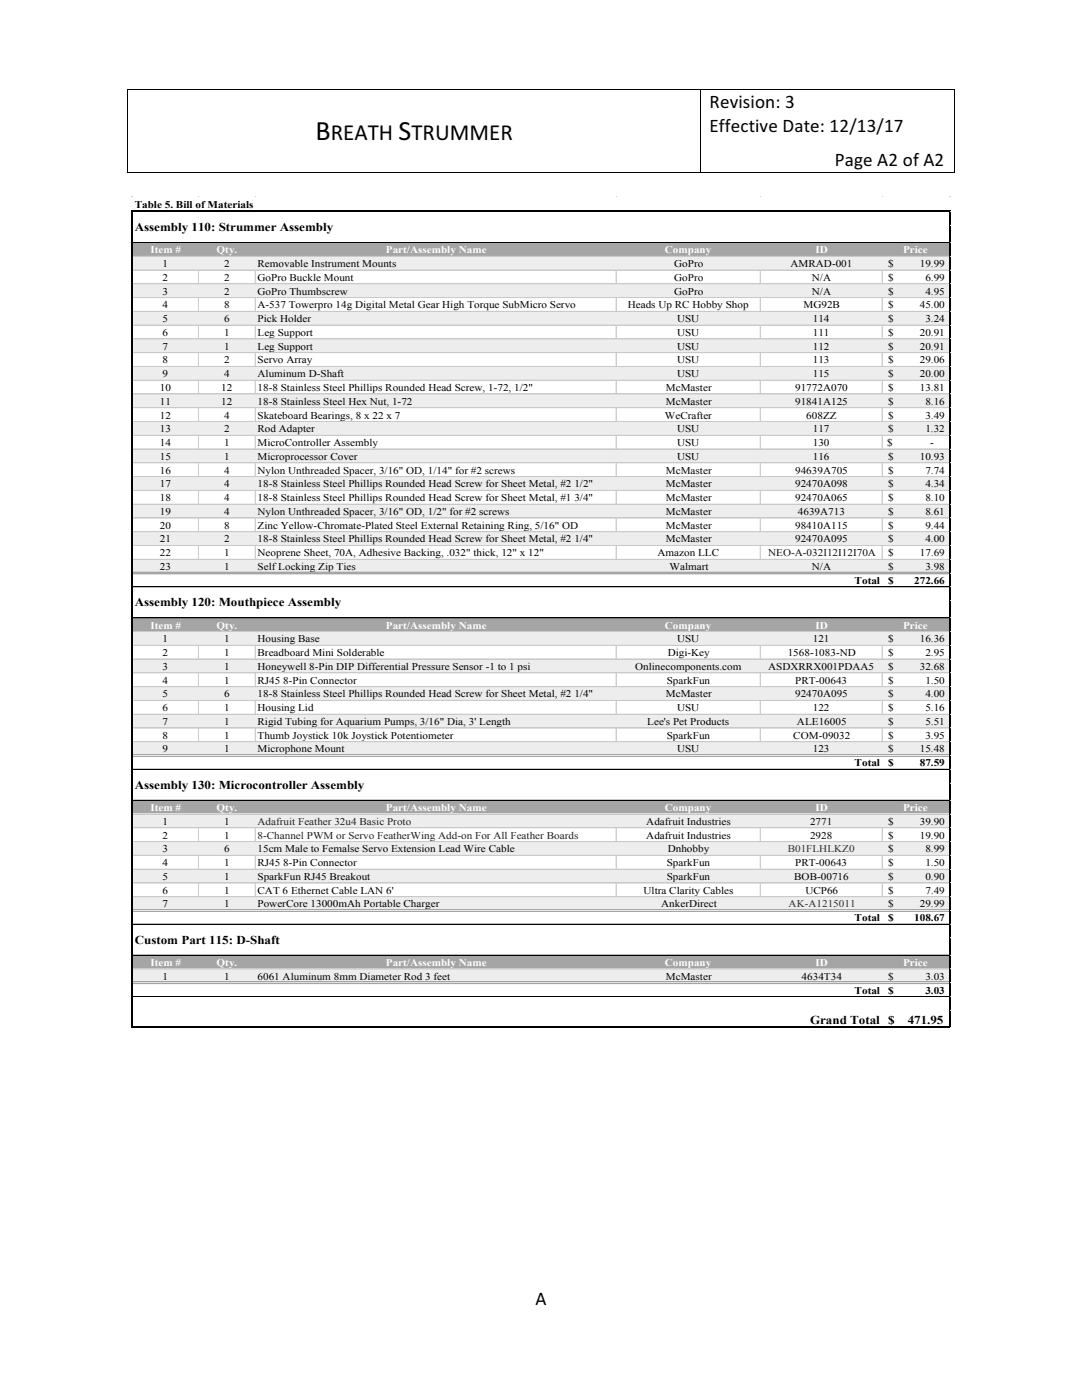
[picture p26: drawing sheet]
<svg xmlns="http://www.w3.org/2000/svg" width="216mm" height="279mm" viewBox="0 0 216 279" stroke-linecap="round" stroke-linejoin="round" font-family="sans-serif">
<defs><g id="words">
<g font-size="5.6">
<text x="62.9" y="28">B</text>
<text x="79.5" y="28">S</text>
</g>
<g font-size="4.6">
<text x="66" y="28">REATH</text>
<text x="82.1" y="28">TRUMMER</text>
</g>
<g font-size="3.8">
<text x="141.6" y="21.6">Revision: 3</text>
<text x="141.6" y="26.3">Effective Date: 12/13/17</text>
<text x="166.6" y="33.2">Page A2 of A2</text>
<text x="106.8" y="260.5">A</text>
</g>
<g font-size="2.4">
<text x="26.9" y="46.1">Assembly 110: Strummer Assembly</text>
<text x="26.9" y="121">Assembly 120: Mouthpiece Assembly</text>
<text x="26.9" y="157.4">Assembly 130: Microcontroller Assembly</text>
<text x="26.9" y="188.3">Custom Part 115: D-Shaft</text>
<text x="161.6" y="204.5">Grand Total $</text>
<text x="181.1" y="204.5">471.95</text>
</g>
<g font-size="2.1">
<text x="26.9" y="41.4">Table 5. Bill of Materials</text>
<text x="32.5" y="53.3">1</text>
<text x="44.7" y="53.3">2</text>
<text x="51.4" y="53.3">Removable Instrument Mounts</text>
<text x="134.5" y="53.3">GoPro</text>
<text x="157.7" y="53.3">AMRAD-001</text>
<text x="177.2" y="53.3">$</text>
<text x="183.5" y="53.3">19.99</text>
<text x="32.5" y="56">2</text>
<text x="32.5" y="58.8">3</text>
<text x="44.7" y="56">2</text>
<text x="44.7" y="58.8">2</text>
<text x="51.4" y="56">GoPro Buckle Mount</text>
<text x="51.4" y="58.8">GoPro Thumbscrew</text>
<text x="134.5" y="56">GoPro</text>
<text x="134.5" y="58.8">GoPro</text>
<text x="162" y="56">N/A</text>
<text x="162" y="58.8">N/A</text>
<text x="177.2" y="56">$</text>
<text x="177.2" y="58.8">$</text>
<text x="184.6" y="56">6.99</text>
<text x="184.6" y="58.8">4.95</text>
<text x="32.5" y="61.5">4</text>
<text x="32.5" y="64.3">5</text>
<text x="44.7" y="61.5">8</text>
<text x="44.7" y="64.3">6</text>
<text x="51.4" y="61.5">A-537 Towerpro 14g Digital Metal Gear High Torque SubMicro Servo</text>
<text x="51.4" y="64.3">Pick Holder</text>
<text x="125.3" y="61.5">Heads Up RC Hobby Shop</text>
<text x="135.1" y="64.3">USU</text>
<text x="160.3" y="61.5">MG92B</text>
<text x="162.2" y="64.3">114</text>
<text x="177.2" y="61.5">$</text>
<text x="177.2" y="64.3">$</text>
<text x="183.5" y="61.5">45.00</text>
<text x="184.6" y="64.3">3.24</text>
<text x="32.5" y="67">6</text>
<text x="32.5" y="69.8">7</text>
<text x="44.7" y="67">1</text>
<text x="44.7" y="69.8">1</text>
<text x="51.4" y="67">Leg Support</text>
<text x="51.4" y="69.8">Leg Support</text>
<text x="135.1" y="67">USU</text>
<text x="135.1" y="69.8">USU</text>
<text x="162.2" y="67">111</text>
<text x="162.2" y="69.8">112</text>
<text x="177.2" y="67">$</text>
<text x="177.2" y="69.8">$</text>
<text x="183.5" y="67">20.91</text>
<text x="183.5" y="69.8">20.91</text>
<text x="32.5" y="72.5">8</text>
<text x="32.5" y="75.3">9</text>
<text x="44.7" y="72.5">2</text>
<text x="44.7" y="75.3">4</text>
<text x="51.4" y="72.5">Servo Array</text>
<text x="51.4" y="75.3">Aluminum D-Shaft</text>
<text x="135.1" y="72.5">USU</text>
<text x="135.1" y="75.3">USU</text>
<text x="162.2" y="72.5">113</text>
<text x="162.2" y="75.3">115</text>
<text x="177.2" y="72.5">$</text>
<text x="177.2" y="75.3">$</text>
<text x="183.5" y="72.5">29.06</text>
<text x="183.5" y="75.3">20.00</text>
<text x="31.9" y="78">10</text>
<text x="31.9" y="80.8">11</text>
<text x="31.9" y="83.5">12</text>
<text x="44.1" y="78">12</text>
<text x="44.1" y="80.8">12</text>
<text x="44.7" y="83.5">4</text>
<text x="51.4" y="78">18-8 Stainless Steel Phillips Rounded Head Screw, 1-72, 1/2&quot;</text>
<text x="51.4" y="80.8">18-8 Stainless Steel Hex Nut, 1-72</text>
<text x="51.4" y="83.5">Skateboard Bearings, 8 x 22 x 7</text>
<text x="132.7" y="83.5">WeCrafter</text>
<text x="132.9" y="78">McMaster</text>
<text x="132.9" y="80.8">McMaster</text>
<text x="158.7" y="78">91772A070</text>
<text x="158.7" y="80.8">91841A125</text>
<text x="160.9" y="83.5">608ZZ</text>
<text x="177.2" y="78">$</text>
<text x="177.2" y="80.8">$</text>
<text x="177.2" y="83.5">$</text>
<text x="183.5" y="78">13.81</text>
<text x="184.6" y="80.8">8.16</text>
<text x="184.6" y="83.5">3.49</text>
<text x="31.9" y="86.3">13</text>
<text x="31.9" y="89">14</text>
<text x="44.7" y="86.3">2</text>
<text x="44.7" y="89">1</text>
<text x="51.4" y="86.3">Rod Adapter</text>
<text x="51.4" y="89">MicroController Assembly</text>
<text x="135.1" y="86.3">USU</text>
<text x="135.1" y="89">USU</text>
<text x="162.2" y="86.3">117</text>
<text x="162.2" y="89">130</text>
<text x="177" y="89">$</text>
<text x="177.2" y="86.3">$</text>
<text x="184.6" y="86.3">1.32</text>
<text x="185.6" y="89">-</text>
<text x="31.9" y="91.8">15</text>
<text x="31.9" y="94.5">16</text>
<text x="44.7" y="91.8">1</text>
<text x="44.7" y="94.5">4</text>
<text x="51.4" y="91.8">Microprocessor Cover</text>
<text x="51.4" y="94.5">Nylon Unthreaded Spacer, 3/16&quot; OD, 1/14&quot; for #2 screws</text>
<text x="132.9" y="94.5">McMaster</text>
<text x="135.1" y="91.8">USU</text>
<text x="158.7" y="94.5">94639A705</text>
<text x="162.2" y="91.8">116</text>
<text x="177.2" y="91.8">$</text>
<text x="177.2" y="94.5">$</text>
<text x="183.5" y="91.8">10.93</text>
<text x="184.6" y="94.5">7.74</text>
<text x="31.9" y="97.3">17</text>
<text x="31.9" y="100">18</text>
<text x="44.7" y="97.3">4</text>
<text x="44.7" y="100">4</text>
<text x="51.4" y="97.3">18-8 Stainless Steel Phillips Rounded Head Screw for Sheet Metal, #2 1/2&quot;</text>
<text x="51.4" y="100">18-8 Stainless Steel Phillips Rounded Head Screw for Sheet Metal, #1 3/4&quot;</text>
<text x="132.9" y="97.3">McMaster</text>
<text x="132.9" y="100">McMaster</text>
<text x="158.7" y="97.3">92470A098</text>
<text x="158.7" y="100">92470A065</text>
<text x="177.2" y="97.3">$</text>
<text x="177.2" y="100">$</text>
<text x="184.6" y="97.3">4.34</text>
<text x="184.6" y="100">8.10</text>
<text x="31.9" y="102.8">19</text>
<text x="31.9" y="105.5">20</text>
<text x="44.7" y="102.8">4</text>
<text x="44.7" y="105.5">8</text>
<text x="51.4" y="102.8">Nylon Unthreaded Spacer, 3/16&quot; OD, 1/2&quot; for #2 screws</text>
<text x="51.4" y="105.5">Zinc Yellow-Chromate-Plated Steel External Retaining Ring, 5/16&quot; OD</text>
<text x="132.9" y="102.8">McMaster</text>
<text x="132.9" y="105.5">McMaster</text>
<text x="158.7" y="105.5">98410A115</text>
<text x="159.2" y="102.8">4639A713</text>
<text x="177.2" y="102.8">$</text>
<text x="177.2" y="105.5">$</text>
<text x="184.6" y="102.8">8.61</text>
<text x="184.6" y="105.5">9.44</text>
<text x="31.9" y="108.3">21</text>
<text x="31.9" y="111">22</text>
<text x="31.9" y="113.8">23</text>
<text x="44.7" y="108.3">2</text>
<text x="44.7" y="111">1</text>
<text x="44.7" y="113.8">1</text>
<text x="51.4" y="108.3">18-8 Stainless Steel Phillips Rounded Head Screw for Sheet Metal, #2 1/4&quot;</text>
<text x="51.4" y="111">Neoprene Sheet, 70A, Adhesive Backing, .032&quot; thick, 12&quot; x 12&quot;</text>
<text x="51.4" y="113.8">Self Locking Zip Ties</text>
<text x="131.2" y="111">Amazon LLC</text>
<text x="132.9" y="108.3">McMaster</text>
<text x="133.6" y="113.8">Walmart</text>
<text x="158.7" y="108.3">92470A095</text>
<text x="162" y="113.8">N/A</text>
<text x="177.2" y="108.3">$</text>
<text x="177.2" y="111">$</text>
<text x="177.2" y="113.8">$</text>
<text x="183.5" y="111">17.69</text>
<text x="184.6" y="108.3">4.00</text>
<text x="184.6" y="113.8">3.98</text>
<text x="170.5" y="116.5">Total</text>
<text x="177.2" y="116.5">$</text>
<text x="182.4" y="116.5">272.66</text>
<text x="32.5" y="128.2">1</text>
<text x="32.5" y="130.9">2</text>
<text x="44.7" y="128.2">1</text>
<text x="44.7" y="130.9">1</text>
<text x="51.4" y="128.2">Housing Base</text>
<text x="51.4" y="130.9">Breadboard Mini Solderable</text>
<text x="133.2" y="130.9">Digi-Key</text>
<text x="135.1" y="128.2">USU</text>
<text x="157.2" y="130.9">1568-1083-ND</text>
<text x="162.2" y="128.2">121</text>
<text x="177.2" y="128.2">$</text>
<text x="177.2" y="130.9">$</text>
<text x="183.5" y="128.2">16.36</text>
<text x="184.6" y="130.9">2.95</text>
<text x="32.5" y="133.7">3</text>
<text x="32.5" y="136.4">4</text>
<text x="44.7" y="133.7">1</text>
<text x="44.7" y="136.4">1</text>
<text x="51.4" y="133.7">Honeywell 8-Pin DIP Differential Pressure Sensor -1 to 1 psi</text>
<text x="51.4" y="136.4">RJ45 8-Pin Connector</text>
<text x="126.7" y="133.7">Onlinecomponents.com</text>
<text x="133" y="136.4">SparkFun</text>
<text x="153.3" y="133.7">ASDXRRX001PDAA5</text>
<text x="158.7" y="136.4">PRT-00643</text>
<text x="177.2" y="133.7">$</text>
<text x="177.2" y="136.4">$</text>
<text x="183.5" y="133.7">32.68</text>
<text x="184.6" y="136.4">1.50</text>
<text x="32.5" y="139.2">5</text>
<text x="32.5" y="141.9">6</text>
<text x="44.7" y="139.2">6</text>
<text x="44.7" y="141.9">1</text>
<text x="51.4" y="139.2">18-8 Stainless Steel Phillips Rounded Head Screw for Sheet Metal, #2 1/4&quot;</text>
<text x="51.4" y="141.9">Housing Lid</text>
<text x="132.9" y="139.2">McMaster</text>
<text x="135.1" y="141.9">USU</text>
<text x="158.7" y="139.2">92470A095</text>
<text x="162.2" y="141.9">122</text>
<text x="177.2" y="139.2">$</text>
<text x="177.2" y="141.9">$</text>
<text x="184.6" y="139.2">4.00</text>
<text x="184.6" y="141.9">5.16</text>
<text x="32.5" y="144.7">7</text>
<text x="32.5" y="147.4">8</text>
<text x="44.7" y="144.7">1</text>
<text x="44.7" y="147.4">1</text>
<text x="51.4" y="144.7">Rigid Tubing for Aquarium Pumps, 3/16&quot; Dia, 3' Length</text>
<text x="51.4" y="147.4">Thumb Joystick 10k Joystick Potentiometer</text>
<text x="129.1" y="144.7">Lee's Pet Products</text>
<text x="133" y="147.4">SparkFun</text>
<text x="158.3" y="147.4">COM-09032</text>
<text x="159" y="144.7">ALE16005</text>
<text x="177.2" y="144.7">$</text>
<text x="177.2" y="147.4">$</text>
<text x="184.6" y="144.7">5.51</text>
<text x="184.6" y="147.4">3.95</text>
<text x="32.5" y="150.2">9</text>
<text x="44.7" y="150.2">1</text>
<text x="51.4" y="150.2">Microphone Mount</text>
<text x="135.1" y="150.2">USU</text>
<text x="162.2" y="150.2">123</text>
<text x="170.5" y="152.9">Total</text>
<text x="177.2" y="150.2">$</text>
<text x="177.2" y="152.9">$</text>
<text x="183.5" y="150.2">15.48</text>
<text x="183.5" y="152.9">87.59</text>
<text x="32.5" y="164.6">1</text>
<text x="32.5" y="167.4">2</text>
<text x="44.7" y="164.6">1</text>
<text x="44.7" y="167.4">1</text>
<text x="129" y="164.6">Adafruit Industries</text>
<text x="129" y="167.4">Adafruit Industries</text>
<text x="161.6" y="164.6">2771</text>
<text x="161.6" y="167.4">2928</text>
<text x="177.2" y="164.6">$</text>
<text x="177.2" y="167.4">$</text>
<text x="183.5" y="164.6">39.90</text>
<text x="183.5" y="167.4">19.90</text>
<text x="32.5" y="170.1">3</text>
<text x="32.5" y="172.9">4</text>
<text x="44.7" y="170.1">6</text>
<text x="44.7" y="172.9">1</text>
<text x="51.4" y="170.1">15cm Male to Femalse Servo Extension Lead Wire Cable</text>
<text x="51.4" y="172.9">RJ45 8-Pin Connector</text>
<text x="133" y="172.9">SparkFun</text>
<text x="133.2" y="170.1">Dnhobby</text>
<text x="158.7" y="172.9">PRT-00643</text>
<text x="177.2" y="170.1">$</text>
<text x="177.2" y="172.9">$</text>
<text x="184.6" y="170.1">8.99</text>
<text x="184.6" y="172.9">1.50</text>
<text x="32.5" y="175.6">5</text>
<text x="32.5" y="178.3">6</text>
<text x="44.7" y="175.6">1</text>
<text x="44.7" y="178.3">1</text>
<text x="51.4" y="175.6">SparkFun RJ45 Breakout</text>
<text x="51.4" y="178.3">CAT 6 Ethernet Cable LAN 6'</text>
<text x="128.4" y="178.3">Ultra Clarity Cables</text>
<text x="133" y="175.6">SparkFun</text>
<text x="158.5" y="175.6">BOB-00716</text>
<text x="160.7" y="178.3">UCP66</text>
<text x="177.2" y="175.6">$</text>
<text x="177.2" y="178.3">$</text>
<text x="184.6" y="175.6">0.90</text>
<text x="184.6" y="178.3">7.49</text>
<text x="32.5" y="181.1">7</text>
<text x="44.7" y="181.1">1</text>
<text x="51.4" y="181.1">PowerCore 13000mAh Portable Charger</text>
<text x="131.9" y="181.1">AnkerDirect</text>
<text x="170.5" y="183.8">Total</text>
<text x="177.2" y="181.1">$</text>
<text x="177.2" y="183.8">$</text>
<text x="182.4" y="183.8">108.67</text>
<text x="183.5" y="181.1">29.99</text>
<text x="32.5" y="195.5">1</text>
<text x="44.7" y="195.5">1</text>
<text x="51.4" y="195.5">6061 Aluminum 8mm Diameter Rod 3 feet</text>
<text x="132.9" y="195.5">McMaster</text>
<text x="160" y="195.5">4634T34</text>
<text x="177.2" y="195.5">$</text>
<text x="184.6" y="195.5">3.03</text>
<text x="170.5" y="198.3">Total</text>
<text x="177.2" y="198.3">$</text>
<text x="184.6" y="198.3">3.03</text>
</g>
<g font-size="2.1" fill="#fff">
<text x="30" y="50.5">Item #</text>
<text x="43.2" y="50.5">Qty.</text>
<text x="77" y="50.5">Part/Assembly Name</text>
<text x="132.7" y="50.5">Company</text>
<text x="162.7" y="50.5">ID</text>
<text x="180.2" y="50.5">Price</text>
<text x="30" y="125.4">Item #</text>
<text x="43.2" y="125.4">Qty.</text>
<text x="77" y="125.4">Part/Assembly Name</text>
<text x="132.7" y="125.4">Company</text>
<text x="162.7" y="125.4">ID</text>
<text x="180.2" y="125.4">Price</text>
<text x="30" y="161.9">Item #</text>
<text x="43.2" y="161.9">Qty.</text>
<text x="77" y="161.9">Part/Assembly Name</text>
<text x="132.7" y="161.9">Company</text>
<text x="162.7" y="161.9">ID</text>
<text x="180.2" y="161.9">Price</text>
<text x="30" y="192.8">Item #</text>
<text x="43.2" y="192.8">Qty.</text>
<text x="77" y="192.8">Part/Assembly Name</text>
<text x="132.7" y="192.8">Company</text>
<text x="162.7" y="192.8">ID</text>
<text x="180.2" y="192.8">Price</text>
</g>
<text font-size="2.1" fill="#111" x="153.3" y="111">NEO-A-032I12I12I70A</text>
<g font-size="2.1" fill="#222">
<text x="51.4" y="164.6">Adafruit Feather 32u4 Basic Proto</text>
<text x="51.4" y="167.4">8-Channel PWM or Servo FeatherWing Add-on For All Feather Boards</text>
</g>
<g font-size="2.1" fill="#333">
<text x="157.2" y="170.1">B01FLHLKZ0</text>
<text x="157.4" y="181.1">AK-A1215011</text>
</g>
</g></defs>
<path d="M25.4 17.8h.2v.1h-.2zM139.6 17.8h.2v.1h-.2zM190.3 17.8h.2v.1h-.2zM25.4 34.3h.2v.2h-.2zM139.6 34.3h.2v.2h-.2zM190.3 34.3h.2v.2h-.2z" fill="#000"/>
<path d="M25.5 17.9v16.4M25.6 17.9h114M139.7 17.9v16.4M139.8 17.9h50.5M190.4 17.9v16.4M25.6 34.4h114M139.8 34.4h50.5" fill="none" stroke="#000" stroke-width=".2"/>
<path d="M26.3 39.2h163.4v3.1h-163.4z" fill="#fff"/>
<path d="M26.3 48.3h163.4v2.9h-163.4z" fill="#a5a5a5"/>
<g fill="#ededed">
<path d="M26.3 51.1h163.4v2.9h-163.4z"/>
<path d="M26.3 56.6h163.4v2.9h-163.4z"/>
<path d="M26.3 62h163.4v3h-163.4z"/>
<path d="M26.3 67.5h163.4v3h-163.4z"/>
<path d="M26.3 73h163.4v3h-163.4z"/>
<path d="M26.3 78.5h163.4v3h-163.4z"/>
<path d="M26.3 84h163.4v3h-163.4z"/>
<path d="M26.3 89.5h163.4v3h-163.4z"/>
<path d="M26.3 95h163.4v3h-163.4z"/>
<path d="M26.3 100.5h163.4v2.9h-163.4z"/>
<path d="M26.3 106h163.4v2.9h-163.4z"/>
<path d="M26.3 111.5h163.4v2.9h-163.4z"/>
</g>
<path d="M26.3 114.3h163.4v2.9h-163.4z" fill="#fff"/>
<path d="M26.3 123.2h163.4v2.9h-163.4z" fill="#a5a5a5"/>
<g fill="#ededed">
<path d="M26.3 126h163.4v2.9h-163.4z"/>
<path d="M26.3 131.5h163.4v2.9h-163.4z"/>
<path d="M26.3 136.9h163.4v3h-163.4z"/>
<path d="M26.3 142.4h163.4v3h-163.4z"/>
<path d="M26.3 147.9h163.4v3h-163.4z"/>
</g>
<path d="M26.3 150.7h163.4v2.9h-163.4z" fill="#fff"/>
<path d="M26.3 159.6h163.4v2.9h-163.4z" fill="#a5a5a5"/>
<g fill="#ededed">
<path d="M26.3 162.4h163.4v2.9h-163.4z"/>
<path d="M26.3 167.9h163.4v2.9h-163.4z"/>
<path d="M26.3 173.4h163.4v2.9h-163.4z"/>
<path d="M26.3 178.9h163.4v2.9h-163.4z"/>
</g>
<path d="M26.3 181.6h163.4v2.9h-163.4z" fill="#fff"/>
<path d="M26.3 190.5h163.4v3h-163.4z" fill="#a5a5a5"/>
<path d="M26.3 193.3h163.4v2.9h-163.4z" fill="#ededed"/>
<path d="M26.3 196h163.4v9.1h-163.4z" fill="#fff"/>
<path d="M26.3 39.3h.1" fill="none" stroke="#cecece" stroke-width=".2"/>
<g fill="#cecece">
<path d="M26.3 39.2v.2z"/>
<path d="M26.3 39.2h.2z"/>
<path d="M189.5 39.2h.2z"/>
</g>
<path d="M26.5 42.1h163.2" fill="none" stroke="#000" stroke-width=".34"/>
<g fill="#cecece">
<path d="M39.5 39.2h.2z"/>
<path d="M50.8 39.2h.2z"/>
<path d="M122.8 39.2h.2z"/>
<path d="M151.6 39.2h.2z"/>
<path d="M175.9 39.2h.2z"/>
</g>
<path d="M26.5 48.4h162.8M26.5 117.1h162.8M26.5 123.3h162.8M26.5 153.5h162.8M26.5 159.7h162.8M26.5 184.4h162.8M26.5 190.6h162.8M26.5 198.9h162.8" fill="none" stroke="#000" stroke-width=".2"/>
<g fill="none" stroke="#c9c9c9" stroke-width=".2">
<path d="M26.5 51.1h162.8M26.5 53.9h162.8M26.5 56.6h162.8M26.5 59.4h162.8M26.5 62.1h162.8M26.5 64.9h162.8M26.5 67.6h162.8M26.5 70.4h162.8M26.5 73.1h162.8M26.5 75.9h162.8M26.5 78.6h162.8M26.5 81.4h162.8"/>
<path d="M26.5 84.1h162.8M26.5 86.9h162.8M26.5 89.6h162.8M26.5 92.4h162.8M26.5 95.1h162.8M26.5 97.9h162.8M26.5 100.6h162.8M26.5 103.4h162.8M26.5 106.1h162.8M26.5 108.9h162.8M26.5 111.6h162.8M26.5 126h162.8"/>
<path d="M26.5 128.8h162.8M26.5 131.5h162.8M26.5 134.3h162.8M26.5 137h162.8M26.5 139.8h162.8M26.5 142.5h162.8M26.5 145.3h162.8M26.5 148h162.8M26.5 162.5h162.8M26.5 165.2h162.8M26.5 168h162.8M26.5 170.7h162.8"/>
<path d="M26.5 173.5h162.8M26.5 176.2h162.8M26.5 178.9h162.8M26.5 193.4h162.8"/>
</g>
<g fill="none" stroke="#cecece" stroke-width=".2">
<path d="M39.6 54v2.6M39.6 59.5v2.5M50.9 54v2.6M50.9 59.5v2.5M122.9 54v2.6M122.9 59.5v2.5M151.7 54v2.6M151.7 59.5v2.5M176 54v2.6M176 59.5v2.5M39.6 70.5v2.5M39.6 65v2.5"/>
<path d="M39.6 76v2.5M50.9 65v2.5M50.9 76v2.5M50.9 70.5v2.5M122.9 70.5v2.5M122.9 65v2.5M122.9 76v2.5M151.7 70.5v2.5M151.7 65v2.5M151.7 76v2.5M176 70.5v2.5M176 65v2.5"/>
<path d="M176 76v2.5M39.6 87v2.5M39.6 92.5v2.5M39.6 98v2.5M39.6 81.5v2.5M50.9 81.5v2.5M50.9 87v2.5M50.9 92.5v2.5M50.9 98v2.5M122.9 87v2.5M122.9 92.5v2.5M122.9 98v2.5"/>
<path d="M122.9 81.5v2.5M151.7 87v2.5M151.7 92.5v2.5M151.7 98v2.5M151.7 81.5v2.5M176 87v2.5M176 92.5v2.5M176 98v2.5M176 81.5v2.5M39.6 103.4v2.6M39.6 108.9v2.6M50.9 103.4v2.6"/>
<path d="M50.9 108.9v2.6M122.9 103.4v2.6M122.9 108.9v2.6M151.7 103.4v2.6M151.7 108.9v2.6M176 103.4v2.6M176 108.9v2.6M39.6 134.4v2.5M39.6 139.9v2.5M39.6 128.9v2.6M50.9 128.9v2.6M50.9 134.4v2.5"/>
<path d="M50.9 139.9v2.5M122.9 134.4v2.5M122.9 139.9v2.5M122.9 128.9v2.6M151.7 134.4v2.5M151.7 139.9v2.5M151.7 128.9v2.6M176 134.4v2.5M176 139.9v2.5M176 128.9v2.6M39.6 145.4v2.5M50.9 145.4v2.5"/>
<path d="M122.9 145.4v2.5M151.7 145.4v2.5M176 145.4v2.5M39.6 165.3v2.6M39.6 170.8v2.6M39.6 176.3v2.6M50.9 165.3v2.6M50.9 170.8v2.6M50.9 176.3v2.6M122.9 165.3v2.6M122.9 170.8v2.6M122.9 176.3v2.6"/>
<path d="M151.7 165.3v2.6M151.7 170.8v2.6M151.7 176.3v2.6M176 165.3v2.6M176 170.8v2.6M176 176.3v2.6M26.4 205.1v.1"/>
</g>
<path d="M26.5 114.2h162.8M26.5 114.5h162.8M26.5 150.6h162.8M26.5 150.9h162.8M26.5 181.5h162.8M26.5 181.9h162.8M26.5 196h162.8M26.5 196.3h162.8" fill="none" stroke="#a5a5a5" stroke-width=".2"/>
<path d="M26.4 41.9v163.2" fill="none" stroke="#000" stroke-width=".24"/>
<path d="M26.5 205h163.2" fill="none" stroke="#000" stroke-width=".34"/>
<path d="M189.5 42.3v162.8" fill="none" stroke="#000" stroke-width=".37"/>
<path d="M26.3 205.1l.2 .1z" fill="#cecece"/>
<path d="M39.6 205.1v.1" fill="none" stroke="#cecece" stroke-width=".2"/>
<path d="M39.5 205.1l.2 .1z" fill="#cecece"/>
<path d="M50.9 205.1v.1" fill="none" stroke="#cecece" stroke-width=".2"/>
<path d="M50.8 205.1l.2 .1z" fill="#cecece"/>
<path d="M122.9 205.1v.1" fill="none" stroke="#cecece" stroke-width=".2"/>
<path d="M122.8 205.1l.2 .1z" fill="#cecece"/>
<path d="M151.7 205.1v.1" fill="none" stroke="#cecece" stroke-width=".2"/>
<path d="M151.6 205.1l.2 .1z" fill="#cecece"/>
<path d="M176 205.1v.1" fill="none" stroke="#cecece" stroke-width=".2"/>
<path d="M175.9 205.1l.2 .1z" fill="#cecece"/>
<path d="M189.6 205.1v.1" fill="none" stroke="#cecece" stroke-width=".2"/>
<path d="M189.5 205.1l.2 .1z" fill="#cecece"/>
<path d="M189.7 39.3h.1" fill="none" stroke="#cecece" stroke-width=".2"/>
<path d="M189.7 39.2v.2z" fill="#cecece"/>
<path d="M189.7 42.2h.1" fill="none" stroke="#cecece" stroke-width=".2"/>
<path d="M189.7 42.1v.2z" fill="#cecece"/>
<path d="M189.7 45h.1" fill="none" stroke="#cecece" stroke-width=".2"/>
<path d="M189.7 44.9v.1z" fill="#cecece"/>
<path d="M189.7 48.4h.1" fill="none" stroke="#cecece" stroke-width=".2"/>
<path d="M189.7 48.3v.2z" fill="#cecece"/>
<path d="M189.7 51.1h.1" fill="none" stroke="#cecece" stroke-width=".2"/>
<path d="M189.7 51.1v.1z" fill="#cecece"/>
<path d="M189.7 53.9h.1" fill="none" stroke="#cecece" stroke-width=".2"/>
<path d="M189.7 53.8v.2z" fill="#cecece"/>
<path d="M189.7 56.6h.1" fill="none" stroke="#cecece" stroke-width=".2"/>
<path d="M189.7 56.6v.1z" fill="#cecece"/>
<path d="M189.7 59.4h.1" fill="none" stroke="#cecece" stroke-width=".2"/>
<path d="M189.7 59.3v.2z" fill="#cecece"/>
<path d="M189.7 62.1h.1" fill="none" stroke="#cecece" stroke-width=".2"/>
<path d="M189.7 62v.2z" fill="#cecece"/>
<path d="M189.7 64.9h.1" fill="none" stroke="#cecece" stroke-width=".2"/>
<path d="M189.7 64.8v.2z" fill="#cecece"/>
<path d="M189.7 67.6h.1" fill="none" stroke="#cecece" stroke-width=".2"/>
<path d="M189.7 67.5v.2z" fill="#cecece"/>
<path d="M189.7 70.4h.1" fill="none" stroke="#cecece" stroke-width=".2"/>
<path d="M189.7 70.3v.2z" fill="#cecece"/>
<path d="M189.7 73.1h.1" fill="none" stroke="#cecece" stroke-width=".2"/>
<path d="M189.7 73v.2z" fill="#cecece"/>
<path d="M189.7 75.9h.1" fill="none" stroke="#cecece" stroke-width=".2"/>
<path d="M189.7 75.8v.2z" fill="#cecece"/>
<path d="M189.7 78.6h.1" fill="none" stroke="#cecece" stroke-width=".2"/>
<path d="M189.7 78.5v.2z" fill="#cecece"/>
<path d="M189.7 81.4h.1" fill="none" stroke="#cecece" stroke-width=".2"/>
<path d="M189.7 81.3v.2z" fill="#cecece"/>
<path d="M189.7 84.1h.1" fill="none" stroke="#cecece" stroke-width=".2"/>
<path d="M189.7 84v.2z" fill="#cecece"/>
<path d="M189.7 86.9h.1" fill="none" stroke="#cecece" stroke-width=".2"/>
<path d="M189.7 86.8v.2z" fill="#cecece"/>
<path d="M189.7 89.6h.1" fill="none" stroke="#cecece" stroke-width=".2"/>
<path d="M189.7 89.5v.2z" fill="#cecece"/>
<path d="M189.7 92.4h.1" fill="none" stroke="#cecece" stroke-width=".2"/>
<path d="M189.7 92.3v.2z" fill="#cecece"/>
<path d="M189.7 95.1h.1" fill="none" stroke="#cecece" stroke-width=".2"/>
<path d="M189.7 95v.2z" fill="#cecece"/>
<path d="M189.7 97.9h.1" fill="none" stroke="#cecece" stroke-width=".2"/>
<path d="M189.7 97.8v.2z" fill="#cecece"/>
<path d="M189.7 100.6h.1" fill="none" stroke="#cecece" stroke-width=".2"/>
<path d="M189.7 100.5v.2z" fill="#cecece"/>
<path d="M189.7 103.4h.1" fill="none" stroke="#cecece" stroke-width=".2"/>
<path d="M189.7 103.3v.1z" fill="#cecece"/>
<path d="M189.7 106.1h.1" fill="none" stroke="#cecece" stroke-width=".2"/>
<path d="M189.7 106v.2z" fill="#cecece"/>
<path d="M189.7 108.9h.1" fill="none" stroke="#cecece" stroke-width=".2"/>
<path d="M189.7 108.8v.1z" fill="#cecece"/>
<path d="M189.7 111.6h.1" fill="none" stroke="#cecece" stroke-width=".2"/>
<path d="M189.7 111.5v.2z" fill="#cecece"/>
<path d="M189.7 114.4h.1" fill="none" stroke="#cecece" stroke-width=".2"/>
<path d="M189.7 114.3v.1z" fill="#cecece"/>
<path d="M189.7 117.1h.1" fill="none" stroke="#cecece" stroke-width=".2"/>
<path d="M189.7 117v.2z" fill="#cecece"/>
<path d="M189.7 119.9h.1" fill="none" stroke="#cecece" stroke-width=".2"/>
<path d="M189.7 119.8v.1z" fill="#cecece"/>
<path d="M189.7 123.3h.1" fill="none" stroke="#cecece" stroke-width=".2"/>
<path d="M189.7 123.2v.2z" fill="#cecece"/>
<path d="M189.7 126h.1" fill="none" stroke="#cecece" stroke-width=".2"/>
<path d="M189.7 126v.1z" fill="#cecece"/>
<path d="M189.7 128.8h.1" fill="none" stroke="#cecece" stroke-width=".2"/>
<path d="M189.7 128.7v.2z" fill="#cecece"/>
<path d="M189.7 131.5h.1" fill="none" stroke="#cecece" stroke-width=".2"/>
<path d="M189.7 131.5v.1z" fill="#cecece"/>
<path d="M189.7 134.3h.1" fill="none" stroke="#cecece" stroke-width=".2"/>
<path d="M189.7 134.2v.2z" fill="#cecece"/>
<path d="M189.7 137h.1" fill="none" stroke="#cecece" stroke-width=".2"/>
<path d="M189.7 136.9v.2z" fill="#cecece"/>
<path d="M189.7 139.8h.1" fill="none" stroke="#cecece" stroke-width=".2"/>
<path d="M189.7 139.7v.2z" fill="#cecece"/>
<path d="M189.7 142.5h.1" fill="none" stroke="#cecece" stroke-width=".2"/>
<path d="M189.7 142.4v.2z" fill="#cecece"/>
<path d="M189.7 145.3h.1" fill="none" stroke="#cecece" stroke-width=".2"/>
<path d="M189.7 145.2v.2z" fill="#cecece"/>
<path d="M189.7 148h.1" fill="none" stroke="#cecece" stroke-width=".2"/>
<path d="M189.7 147.9v.2z" fill="#cecece"/>
<path d="M189.7 150.8h.1" fill="none" stroke="#cecece" stroke-width=".2"/>
<path d="M189.7 150.7v.2z" fill="#cecece"/>
<path d="M189.7 153.5h.1" fill="none" stroke="#cecece" stroke-width=".2"/>
<path d="M189.7 153.4v.2z" fill="#cecece"/>
<path d="M189.7 156.3h.1" fill="none" stroke="#cecece" stroke-width=".2"/>
<path d="M189.7 156.2v.2z" fill="#cecece"/>
<path d="M189.7 159.7h.1" fill="none" stroke="#cecece" stroke-width=".2"/>
<path d="M189.7 159.6v.2z" fill="#cecece"/>
<path d="M189.7 162.5h.1" fill="none" stroke="#cecece" stroke-width=".2"/>
<path d="M189.7 162.4v.1z" fill="#cecece"/>
<path d="M189.7 165.2h.1" fill="none" stroke="#cecece" stroke-width=".2"/>
<path d="M189.7 165.1v.2z" fill="#cecece"/>
<path d="M189.7 168h.1" fill="none" stroke="#cecece" stroke-width=".2"/>
<path d="M189.7 167.9v.1z" fill="#cecece"/>
<path d="M189.7 170.7h.1" fill="none" stroke="#cecece" stroke-width=".2"/>
<path d="M189.7 170.6v.2z" fill="#cecece"/>
<path d="M189.7 173.5h.1" fill="none" stroke="#cecece" stroke-width=".2"/>
<path d="M189.7 173.4v.1z" fill="#cecece"/>
<path d="M189.7 176.2h.1" fill="none" stroke="#cecece" stroke-width=".2"/>
<path d="M189.7 176.1v.2z" fill="#cecece"/>
<path d="M189.7 178.9h.1" fill="none" stroke="#cecece" stroke-width=".2"/>
<path d="M189.7 178.9v.1z" fill="#cecece"/>
<path d="M189.7 181.7h.1" fill="none" stroke="#cecece" stroke-width=".2"/>
<path d="M189.7 181.6v.2z" fill="#cecece"/>
<path d="M189.7 184.4h.1" fill="none" stroke="#cecece" stroke-width=".2"/>
<path d="M189.7 184.4v.1z" fill="#cecece"/>
<path d="M189.7 187.2h.1" fill="none" stroke="#cecece" stroke-width=".2"/>
<path d="M189.7 187.1v.2z" fill="#cecece"/>
<path d="M189.7 190.6h.1" fill="none" stroke="#cecece" stroke-width=".2"/>
<path d="M189.7 190.5v.2z" fill="#cecece"/>
<path d="M189.7 193.4h.1" fill="none" stroke="#cecece" stroke-width=".2"/>
<path d="M189.7 193.3v.2z" fill="#cecece"/>
<path d="M189.7 196.1h.1" fill="none" stroke="#cecece" stroke-width=".2"/>
<path d="M189.7 196v.2z" fill="#cecece"/>
<path d="M189.7 198.9h.1" fill="none" stroke="#cecece" stroke-width=".2"/>
<path d="M189.7 198.8v.2z" fill="#cecece"/>
<path d="M189.7 201.6h.1" fill="none" stroke="#cecece" stroke-width=".2"/>
<path d="M189.7 201.5v.2z" fill="#cecece"/>
<path d="M189.7 205.1h.1" fill="none" stroke="#cecece" stroke-width=".2"/>
<path d="M189.7 205v.1z" fill="#cecece"/>
<use href="#words"/>
</svg>
